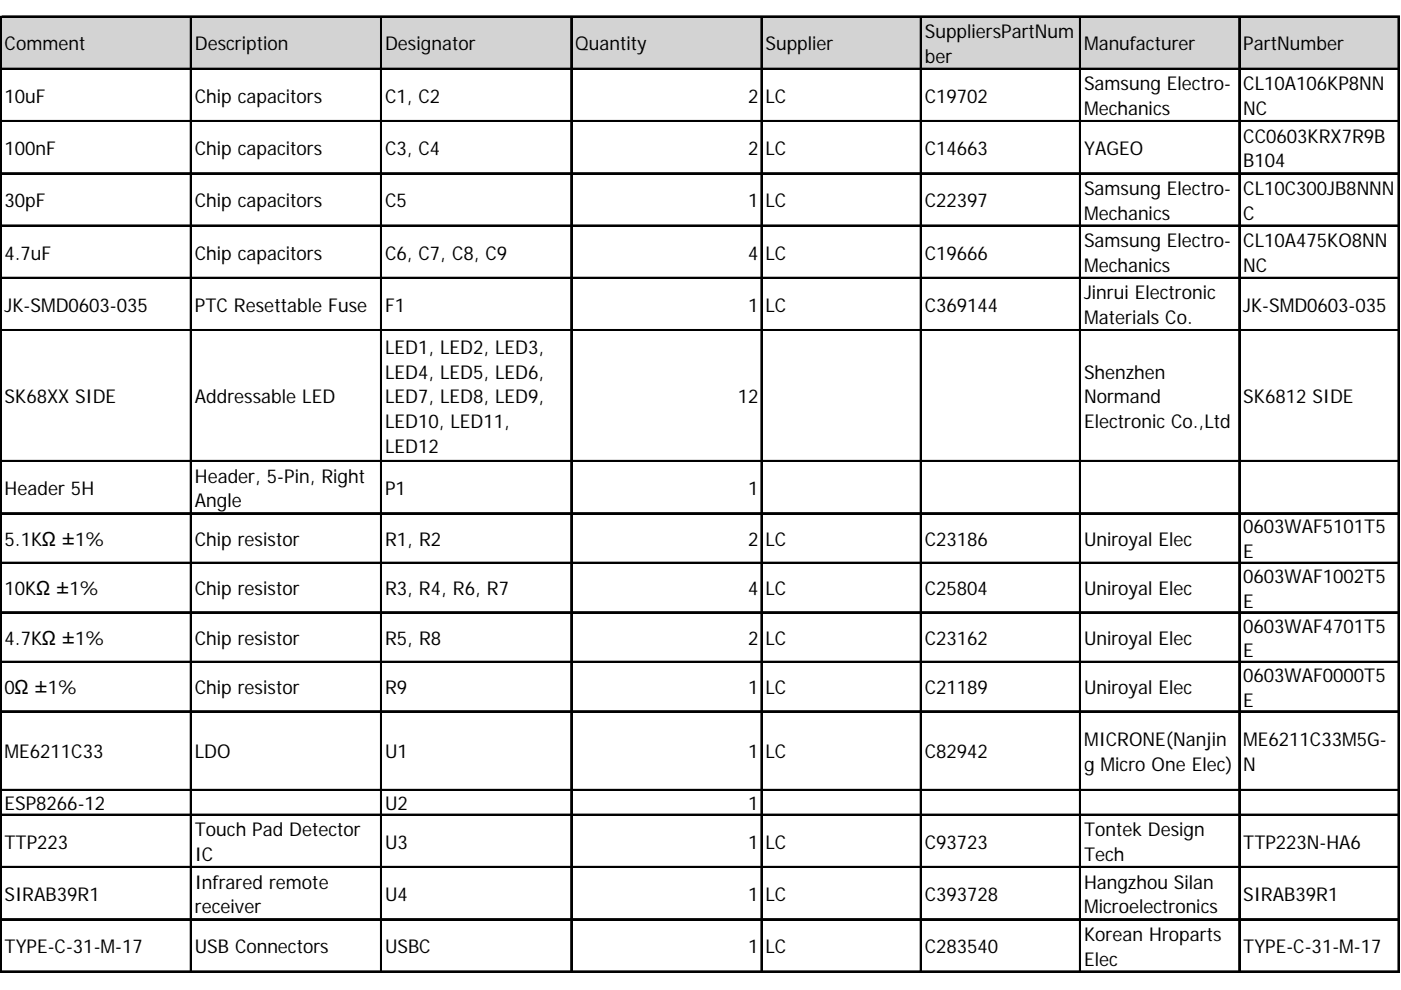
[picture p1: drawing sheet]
<svg xmlns="http://www.w3.org/2000/svg" width="297mm" height="210mm" viewBox="0 0 297 210" stroke-linecap="round" stroke-linejoin="round" font-family="sans-serif">
<defs><g id="words">
<g font-size="4">
<text x="1" y="10.7">Comment</text>
<text x="41.3" y="10.7">Description</text>
<text x="81.6" y="10.7">Designator</text>
<text x="122" y="10.7">Quantity</text>
<text x="162.3" y="10.7">Supplier</text>
<text x="196.1" y="8.1">SuppliersPartNum</text>
<text x="229.8" y="10.7">Manufacturer</text>
<text x="263.6" y="10.7">PartNumber</text>
<text x="196.1" y="13.3">ber</text>
<text x="1" y="21.8">10uF</text>
<text x="41.3" y="21.8">Chip capacitors</text>
<text x="81.6" y="21.8">C1, C2</text>
<text x="158.7" y="21.8">2</text>
<text x="162.3" y="21.8">LC</text>
<text x="196.1" y="21.8">C19702</text>
<text x="229.8" y="19.2">Samsung Electro-</text>
<text x="263.6" y="19.2">CL10A106KP8NN</text>
<text x="229.8" y="24.4">Mechanics</text>
<text x="263.6" y="24.4">NC</text>
<text x="1" y="32.9">100nF</text>
<text x="41.3" y="32.9">Chip capacitors</text>
<text x="81.6" y="32.9">C3, C4</text>
<text x="158.7" y="32.9">2</text>
<text x="162.3" y="32.9">LC</text>
<text x="196.1" y="32.9">C14663</text>
<text x="229.8" y="32.9">YAGEO</text>
<text x="263.6" y="30.2">CC0603KRX7R9B</text>
<text x="263.6" y="35.5">B104</text>
<text x="229.8" y="41.3">Samsung Electro-</text>
<text x="263.6" y="41.3">CL10C300JB8NNN</text>
<text x="1" y="44">30pF</text>
<text x="41.3" y="44">Chip capacitors</text>
<text x="81.6" y="44">C5</text>
<text x="158.7" y="44">1</text>
<text x="162.3" y="44">LC</text>
<text x="196.1" y="44">C22397</text>
<text x="229.8" y="46.6">Mechanics</text>
<text x="263.6" y="46.6">C</text>
<text x="229.8" y="52.4">Samsung Electro-</text>
<text x="263.6" y="52.4">CL10A475KO8NN</text>
<text x="1" y="55">4.7uF</text>
<text x="41.3" y="55">Chip capacitors</text>
<text x="81.6" y="55">C6, C7, C8, C9</text>
<text x="158.7" y="55">4</text>
<text x="162.3" y="55">LC</text>
<text x="196.1" y="55">C19666</text>
<text x="229.8" y="57.7">Mechanics</text>
<text x="263.6" y="57.7">NC</text>
<text x="229.8" y="63.5">Jinrui Electronic</text>
<text x="1" y="66.1">JK-SMD0603-035</text>
<text x="41.3" y="66.1">PTC Resettable Fuse</text>
<text x="81.6" y="66.1">F1</text>
<text x="158.7" y="66.1">1</text>
<text x="162.3" y="66.1">LC</text>
<text x="196.1" y="66.1">C369144</text>
<text x="229.8" y="68.7">Materials Co.</text>
<text x="263.6" y="66.1">JK-SMD0603-035</text>
<text x="81.6" y="75">LED1, LED2, LED3,</text>
<text x="81.6" y="80.3">LED4, LED5, LED6,</text>
<text x="229.8" y="80.3">Shenzhen</text>
<text x="1" y="85.5">SK68XX SIDE</text>
<text x="41.3" y="85.5">Addressable LED</text>
<text x="81.6" y="85.5">LED7, LED8, LED9,</text>
<text x="156.5" y="85.5">12</text>
<text x="229.8" y="85.5">Normand</text>
<text x="263.6" y="85.5">SK6812 SIDE</text>
<text x="81.6" y="90.8">LED10, LED11,</text>
<text x="229.8" y="90.8">Electronic Co.,Ltd</text>
<text x="81.6" y="96">LED12</text>
<text x="1" y="104.9">Header 5H</text>
<text x="41.3" y="102.3">Header, 5-Pin, Right</text>
<text x="41.3" y="107.6">Angle</text>
<text x="81.6" y="104.9">P1</text>
<text x="158.7" y="104.9">1</text>
<text x="263.6" y="113.1">0603WAF5101T5</text>
<text x="1" y="115.7">5.1KΩ ±1%</text>
<text x="41.3" y="115.7">Chip resistor</text>
<text x="81.6" y="115.7">R1, R2</text>
<text x="158.7" y="115.7">2</text>
<text x="162.3" y="115.7">LC</text>
<text x="196.1" y="115.7">C23186</text>
<text x="229.8" y="115.7">Uniroyal Elec</text>
<text x="263.6" y="118.4">E</text>
<text x="263.6" y="123.6">0603WAF1002T5</text>
<text x="1" y="126.2">10KΩ ±1%</text>
<text x="41.3" y="126.2">Chip resistor</text>
<text x="81.6" y="126.2">R3, R4, R6, R7</text>
<text x="158.7" y="126.2">4</text>
<text x="162.3" y="126.2">LC</text>
<text x="196.1" y="126.2">C25804</text>
<text x="229.8" y="126.2">Uniroyal Elec</text>
<text x="263.6" y="128.9">E</text>
<text x="1" y="136.7">4.7KΩ ±1%</text>
<text x="41.3" y="136.7">Chip resistor</text>
<text x="81.6" y="136.7">R5, R8</text>
<text x="158.7" y="136.7">2</text>
<text x="162.3" y="136.7">LC</text>
<text x="196.1" y="136.7">C23162</text>
<text x="229.8" y="136.7">Uniroyal Elec</text>
<text x="263.6" y="134.1">0603WAF4701T5</text>
<text x="263.6" y="139.4">E</text>
<text x="1" y="147.2">0Ω ±1%</text>
<text x="41.3" y="147.2">Chip resistor</text>
<text x="81.6" y="147.2">R9</text>
<text x="158.7" y="147.2">1</text>
<text x="162.3" y="147.2">LC</text>
<text x="196.1" y="147.2">C21189</text>
<text x="229.8" y="147.2">Uniroyal Elec</text>
<text x="263.6" y="144.6">0603WAF0000T5</text>
<text x="263.6" y="149.9">E</text>
<text x="1" y="160.8">ME6211C33</text>
<text x="41.3" y="160.8">LDO</text>
<text x="81.6" y="160.8">U1</text>
<text x="158.7" y="160.8">1</text>
<text x="162.3" y="160.8">LC</text>
<text x="196.1" y="160.8">C82942</text>
<text x="229.8" y="158.2">MICRONE(Nanjin</text>
<text x="263.6" y="158.2">ME6211C33M5G-</text>
<text x="229.8" y="163.4">g Micro One Elec)</text>
<text x="263.6" y="163.4">N</text>
<text x="1" y="171.8">ESP8266-12</text>
<text x="81.6" y="171.8">U2</text>
<text x="158.7" y="171.8">1</text>
<text x="1" y="179.9">TTP223</text>
<text x="41.3" y="177.3">Touch Pad Detector</text>
<text x="81.6" y="179.9">U3</text>
<text x="158.7" y="179.9">1</text>
<text x="162.3" y="179.9">LC</text>
<text x="196.1" y="179.9">C93723</text>
<text x="229.8" y="177.3">Tontek Design</text>
<text x="263.6" y="179.9">TTP223N-HA6</text>
<text x="41.3" y="182.6">IC</text>
<text x="229.8" y="182.6">Tech</text>
<text x="1" y="191">SIRAB39R1</text>
<text x="41.3" y="188.4">Infrared remote</text>
<text x="81.6" y="191">U4</text>
<text x="158.7" y="191">1</text>
<text x="162.3" y="191">LC</text>
<text x="196.1" y="191">C393728</text>
<text x="229.8" y="188.4">Hangzhou Silan</text>
<text x="263.6" y="191">SIRAB39R1</text>
<text x="41.3" y="193.6">receiver</text>
<text x="229.8" y="193.6">Microelectronics</text>
<text x="1" y="202.1">TYPE-C-31-M-17</text>
<text x="41.3" y="202.1">USB Connectors</text>
<text x="81.6" y="202.1">USBC</text>
<text x="158.7" y="202.1">1</text>
<text x="162.3" y="202.1">LC</text>
<text x="196.1" y="202.1">C283540</text>
<text x="229.8" y="199.5">Korean Hroparts</text>
<text x="263.6" y="202.1">TYPE-C-31-M-17</text>
<text x="229.8" y="204.7">Elec</text>
</g>
</g></defs>
<path d="M.3 3.7h296.3v11h-296.3z" fill="#d3d3d3"/>
<g fill="none" stroke="#000" stroke-width=".21">
<path d="M0 3.4v202.8M.4 3.4h296.4M.4 14.4h296.4M40.3 3.8v202.4M80.7 3.8v202.4M121 3.8v202.4M161.3 3.8v202.4M195.1 3.8v202.4M228.9 3.8v202.4M262.6 3.8v202.4M296.4 3.8v202.4M.4 25.5h296.4"/>
<path d="M.4 36.6h296.4M.4 47.7h296.4M.4 58.8h296.4M.4 69.9h296.4M.4 97.6h296.4M.4 108.7h296.4M.4 119.2h296.4M.4 129.7h296.4M.4 140.2h296.4M.4 150.7h296.4M.4 167.4h296.4M.4 172.6h296.4"/>
<path d="M.4 183.7h296.4M.4 194.8h296.4M.4 205.8h296.4"/>
</g>
<g fill="none" stroke="#000" stroke-width=".39">
<path d="M.2 3.4v202.8M.4 3.6h296.4M.4 14.6h296.4M40.5 3.8v202.4M80.9 3.8v202.4M121.2 3.8v202.4M161.5 3.8v202.4M195.3 3.8v202.4M229.1 3.8v202.4M262.8 3.8v202.4M296.6 3.8v202.4M.4 25.7h296.4"/>
<path d="M.4 36.8h296.4M.4 47.9h296.4M.4 59h296.4M.4 70.1h296.4M.4 97.8h296.4M.4 108.9h296.4M.4 119.4h296.4M.4 129.9h296.4M.4 140.4h296.4M.4 150.9h296.4M.4 167.5h296.4M.4 172.8h296.4"/>
<path d="M.4 183.9h296.4M.4 195h296.4M.4 206h296.4"/>
</g>
<use href="#words"/>
</svg>
